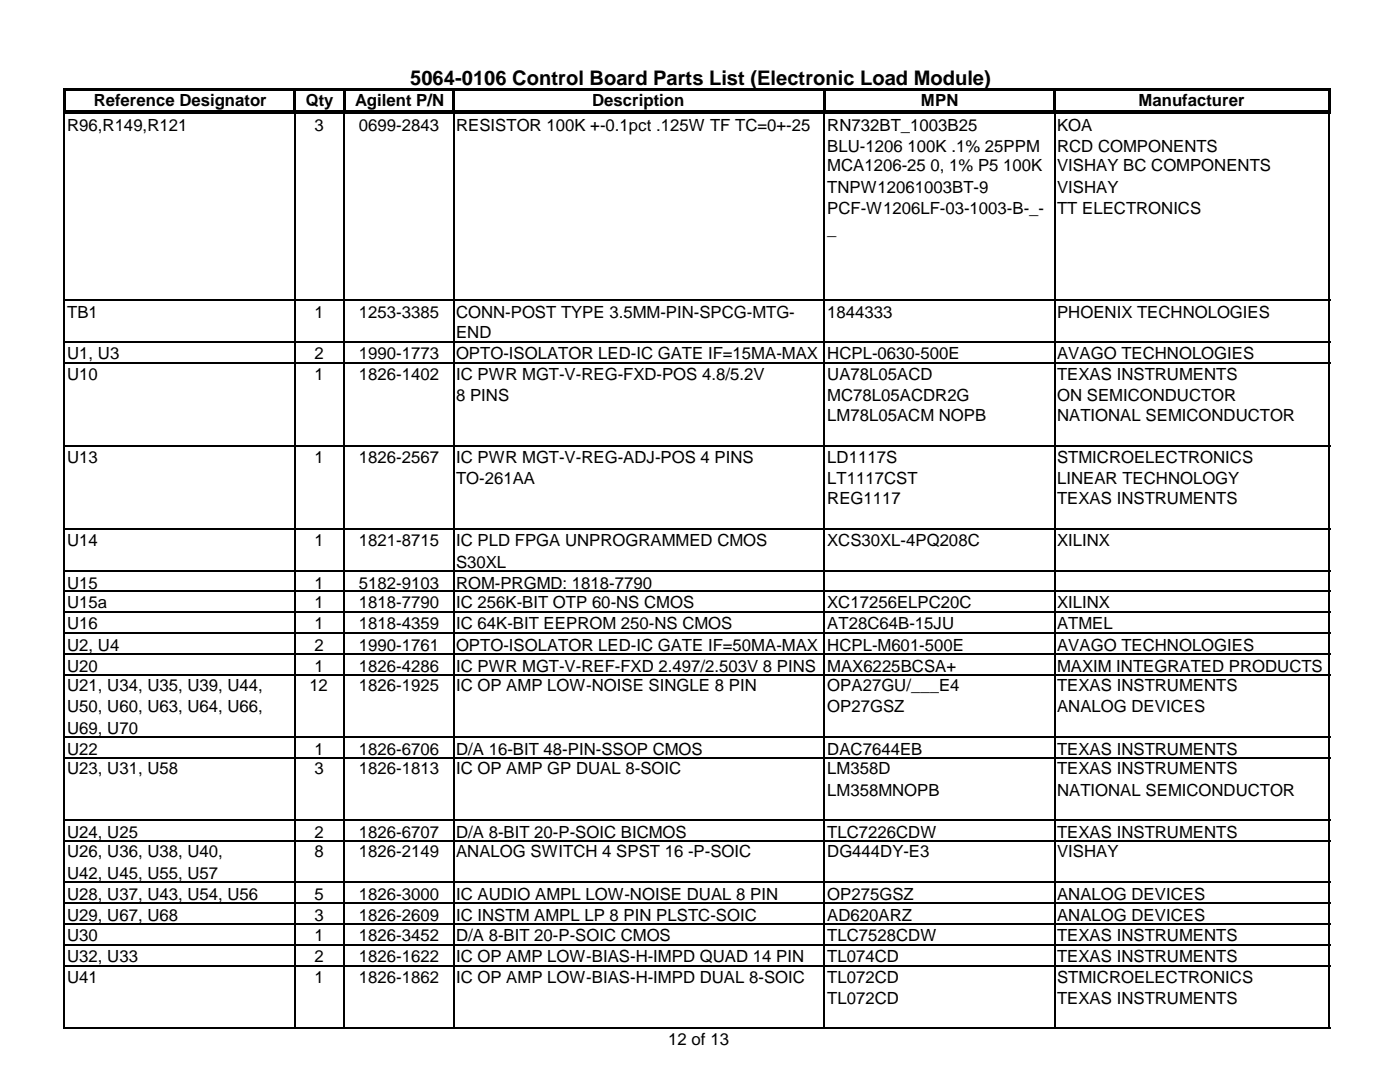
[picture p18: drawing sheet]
<svg xmlns="http://www.w3.org/2000/svg" width="279mm" height="216mm" viewBox="0 0 279 216" stroke-linecap="round" stroke-linejoin="round" font-family="sans-serif">
<defs><g id="words">
<text font-size="4" x="81.8" y="16.9">5064-0106 Control Board Parts List (Electronic Load Module)</text>
<g font-size="3.3">
<text x="18.7" y="21.2">Reference Designator</text>
<text x="61" y="21.2">Qty</text>
<text x="70.9" y="21.2">Agilent P/N</text>
<text x="118.2" y="21.2">Description</text>
<text x="183.8" y="21.2">MPN</text>
<text x="227.2" y="21.2">Manufacturer</text>
<text x="13.4" y="26.1">R96,R149,R121</text>
<text x="62.8" y="26.1">3</text>
<text x="71.6" y="26.1">0699-2843</text>
<text x="91" y="26.1">RESISTOR 100K +-0.1pct .125W TF TC=0+-25</text>
<text x="165.1" y="26.1">RN732BT_1003B25</text>
<text x="211" y="26.1">KOA</text>
<text x="165.1" y="30.3">BLU-1206 100K .1% 25PPM</text>
<text x="165.1" y="34.2">MCA1206-25 0, 1% P5 100K</text>
<text x="211" y="30.3">RCD COMPONENTS</text>
<text x="211" y="34.2">VISHAY BC COMPONENTS</text>
<text x="165.1" y="38.5">TNPW12061003BT-9</text>
<text x="211" y="38.5">VISHAY</text>
<text x="165.1" y="42.7">PCF-W1206LF-03-1003-B-_-</text>
<text x="165.1" y="46.9">_</text>
<text x="211" y="42.7">TT ELECTRONICS</text>
<text x="13.4" y="63.5">TB1</text>
<text x="62.8" y="63.5">1</text>
<text x="71.6" y="63.5">1253-3385</text>
<text x="91" y="63.5">CONN-POST TYPE 3.5MM-PIN-SPCG-MTG-</text>
<text x="165.1" y="63.5">1844333</text>
<text x="211" y="63.5">PHOENIX TECHNOLOGIES</text>
<text x="13.4" y="71.6">U1, U3</text>
<text x="62.8" y="71.6">2</text>
<text x="71.6" y="71.6">1990-1773</text>
<text x="91" y="67.4">END</text>
<text x="91" y="71.6">OPTO-ISOLATOR LED-IC GATE IF=15MA-MAX</text>
<text x="165.1" y="71.6">HCPL-0630-500E</text>
<text x="211" y="71.6">AVAGO TECHNOLOGIES</text>
<text x="13.4" y="75.8">U10</text>
<text x="62.8" y="75.8">1</text>
<text x="71.6" y="75.8">1826-1402</text>
<text x="91" y="75.8">IC PWR MGT-V-REG-FXD-POS 4.8/5.2V</text>
<text x="165.1" y="75.8">UA78L05ACD</text>
<text x="211" y="75.8">TEXAS INSTRUMENTS</text>
<text x="91" y="80.1">8 PINS</text>
<text x="165.1" y="80.1">MC78L05ACDR2G</text>
<text x="165.1" y="84">LM78L05ACM NOPB</text>
<text x="211" y="80.1">ON SEMICONDUCTOR</text>
<text x="211" y="84">NATIONAL SEMICONDUCTOR</text>
<text x="13.4" y="92.4">U13</text>
<text x="62.8" y="92.4">1</text>
<text x="71.6" y="92.4">1826-2567</text>
<text x="91" y="92.4">IC PWR MGT-V-REG-ADJ-POS 4 PINS</text>
<text x="165.1" y="92.4">LD1117S</text>
<text x="211" y="92.4">STMICROELECTRONICS</text>
<text x="91" y="96.7">TO-261AA</text>
<text x="165.1" y="96.7">LT1117CST</text>
<text x="165.1" y="100.5">REG1117</text>
<text x="211" y="96.7">LINEAR TECHNOLOGY</text>
<text x="211" y="100.5">TEXAS INSTRUMENTS</text>
<text x="13.4" y="109">U14</text>
<text x="62.8" y="109">1</text>
<text x="71.6" y="109">1821-8715</text>
<text x="91" y="109">IC PLD FPGA UNPROGRAMMED CMOS</text>
<text x="91" y="113.2">S30XL</text>
<text x="165.1" y="109">XCS30XL-4PQ208C</text>
<text x="211" y="109">XILINX</text>
<text x="13.4" y="117.5">U15</text>
<text x="62.8" y="117.5">1</text>
<text x="71.6" y="117.5">5182-9103</text>
<text x="91" y="117.5">ROM-PRGMD: 1818-7790</text>
<text x="13.4" y="121.4">U15a</text>
<text x="13.4" y="125.6">U16</text>
<text x="62.8" y="121.4">1</text>
<text x="62.8" y="125.6">1</text>
<text x="71.6" y="121.4">1818-7790</text>
<text x="71.6" y="125.6">1818-4359</text>
<text x="91" y="121.4">IC 256K-BIT OTP 60-NS CMOS</text>
<text x="91" y="125.6">IC 64K-BIT EEPROM 250-NS CMOS</text>
<text x="165.1" y="121.4">XC17256ELPC20C</text>
<text x="165.1" y="125.6">AT28C64B-15JU</text>
<text x="211" y="121.4">XILINX</text>
<text x="211" y="125.6">ATMEL</text>
<text x="13.4" y="129.8">U2, U4</text>
<text x="62.8" y="129.8">2</text>
<text x="71.6" y="129.8">1990-1761</text>
<text x="91" y="129.8">OPTO-ISOLATOR LED-IC GATE IF=50MA-MAX</text>
<text x="165.1" y="129.8">HCPL-M601-500E</text>
<text x="211" y="129.8">AVAGO TECHNOLOGIES</text>
<text x="13.4" y="134.1">U20</text>
<text x="13.4" y="137.9">U21, U34, U35, U39, U44,</text>
<text x="61.7" y="137.9">12</text>
<text x="62.8" y="134.1">1</text>
<text x="71.6" y="134.1">1826-4286</text>
<text x="71.6" y="137.9">1826-1925</text>
<text x="91" y="134.1">IC PWR MGT-V-REF-FXD 2.497/2.503V 8 PINS</text>
<text x="91" y="137.9">IC OP AMP LOW-NOISE SINGLE 8 PIN</text>
<text x="165.1" y="134.1">MAX6225BCSA+</text>
<text x="165.1" y="137.9">OPA27GU/___E4</text>
<text x="211" y="134.1">MAXIM INTEGRATED PRODUCTS</text>
<text x="211" y="137.9">TEXAS INSTRUMENTS</text>
<text x="13.4" y="142.2">U50, U60, U63, U64, U66,</text>
<text x="165.1" y="142.2">OP27GSZ</text>
<text x="211" y="142.2">ANALOG DEVICES</text>
<text x="13.4" y="146.4">U69, U70</text>
<text x="13.4" y="150.6">U22</text>
<text x="13.4" y="154.5">U23, U31, U58</text>
<text x="62.8" y="150.6">1</text>
<text x="62.8" y="154.5">3</text>
<text x="71.6" y="150.6">1826-6706</text>
<text x="71.6" y="154.5">1826-1813</text>
<text x="91" y="150.6">D/A 16-BIT 48-PIN-SSOP CMOS</text>
<text x="91" y="154.5">IC OP AMP GP DUAL 8-SOIC</text>
<text x="165.1" y="150.6">DAC7644EB</text>
<text x="165.1" y="154.5">LM358D</text>
<text x="211" y="150.6">TEXAS INSTRUMENTS</text>
<text x="211" y="154.5">TEXAS INSTRUMENTS</text>
<text x="165.1" y="158.8">LM358MNOPB</text>
<text x="211" y="158.8">NATIONAL SEMICONDUCTOR</text>
<text x="13.4" y="167.2">U24, U25</text>
<text x="62.8" y="167.2">2</text>
<text x="71.6" y="167.2">1826-6707</text>
<text x="91" y="167.2">D/A 8-BIT 20-P-SOIC BICMOS</text>
<text x="165.1" y="167.2">TLC7226CDW</text>
<text x="211" y="167.2">TEXAS INSTRUMENTS</text>
<text x="13.4" y="171.1">U26, U36, U38, U40,</text>
<text x="62.8" y="171.1">8</text>
<text x="71.6" y="171.1">1826-2149</text>
<text x="91" y="171.1">ANALOG SWITCH 4 SPST 16 -P-SOIC</text>
<text x="165.1" y="171.1">DG444DY-E3</text>
<text x="211" y="171.1">VISHAY</text>
<text x="13.4" y="175.3">U42, U45, U55, U57</text>
<text x="13.4" y="179.6">U28, U37, U43, U54, U56</text>
<text x="62.8" y="179.6">5</text>
<text x="71.6" y="179.6">1826-3000</text>
<text x="91" y="179.6">IC AUDIO AMPL LOW-NOISE DUAL 8 PIN</text>
<text x="165.1" y="179.6">OP275GSZ</text>
<text x="211" y="179.6">ANALOG DEVICES</text>
<text x="13.4" y="183.8">U29, U67, U68</text>
<text x="62.8" y="183.8">3</text>
<text x="71.6" y="183.8">1826-2609</text>
<text x="91" y="183.8">IC INSTM AMPL LP 8 PIN PLSTC-SOIC</text>
<text x="165.1" y="183.8">AD620ARZ</text>
<text x="211" y="183.8">ANALOG DEVICES</text>
<text x="13.4" y="187.7">U30</text>
<text x="13.4" y="191.9">U32, U33</text>
<text x="62.8" y="187.7">1</text>
<text x="62.8" y="191.9">2</text>
<text x="71.6" y="187.7">1826-3452</text>
<text x="71.6" y="191.9">1826-1622</text>
<text x="91" y="187.7">D/A 8-BIT 20-P-SOIC CMOS</text>
<text x="91" y="191.9">IC OP AMP LOW-BIAS-H-IMPD QUAD 14 PIN</text>
<text x="165.1" y="187.7">TLC7528CDW</text>
<text x="165.1" y="191.9">TL074CD</text>
<text x="211" y="187.7">TEXAS INSTRUMENTS</text>
<text x="211" y="191.9">TEXAS INSTRUMENTS</text>
<text x="13.4" y="196.1">U41</text>
<text x="62.8" y="196.1">1</text>
<text x="71.6" y="196.1">1826-1862</text>
<text x="91" y="196.1">IC OP AMP LOW-BIAS-H-IMPD DUAL 8-SOIC</text>
<text x="165.1" y="196.1">TL072CD</text>
<text x="211" y="196.1">STMICROELECTRONICS</text>
<text x="165.1" y="200.4">TL072CD</text>
<text x="211" y="200.4">TEXAS INSTRUMENTS</text>
<text x="133.3" y="208.5">12 of 13</text>
</g>
</g></defs>
<g fill="#000">
<path d="M12.5 17.6h.6v5h-.6zM13.1 17.6h252.5v.6h-252.5zM58.5 18.2h.6v4.4h-.6zM68.4 18.2h.6v4.4h-.6zM90.2 18.2h.6v4.4h-.6zM164.2 18.2h.6v4.4h-.6zM210.2 18.2h.6v4.4h-.6zM265 18.2h.6v4.4h-.6zM12.7 22.6h.3v.1h-.3zM13.1 22h252.5v.6h-252.5zM58.7 22.6h.3v.1h-.3zM68.6 22.6h.3v.1h-.3z"/>
<path d="M90.4 22.6h.3v.1h-.3zM164.3 22.6h.3v.1h-.3zM210.4 22.6h.2v.1h-.2zM265.2 22.6h.3v.1h-.3z"/>
</g>
<g fill="none" stroke="#000" stroke-width=".29">
<path d="M12.8 22.4v182.9M13 22.6h252.5M58.9 22.7v182.6M68.7 22.7v182.6M90.5 22.7v182.6M164.5 22.7v182.6M210.5 22.7v182.6M265.3 22.7v182.6M13 59.9h252.5M13 68.2h252.5M13 72.4h252.5M13 89h252.5"/>
<path d="M13 105.6h252.5M13 113.9h252.5M13 118h252.5M13 122.2h252.5M13 126.3h252.5M13 130.4h252.5M13 134.6h252.5M13 147h252.5M13 163.6h252.5M13 167.8h252.5M13 176.1h252.5M13 180.2h252.5"/>
<path d="M13 184.4h252.5M13 188.5h252.5M13 192.7h252.5M13 205.1h252.5"/>
</g>
<path d="M13 151.2h252.5" fill="none" stroke="#000" stroke-width=".3"/>
<use href="#words"/>
</svg>
